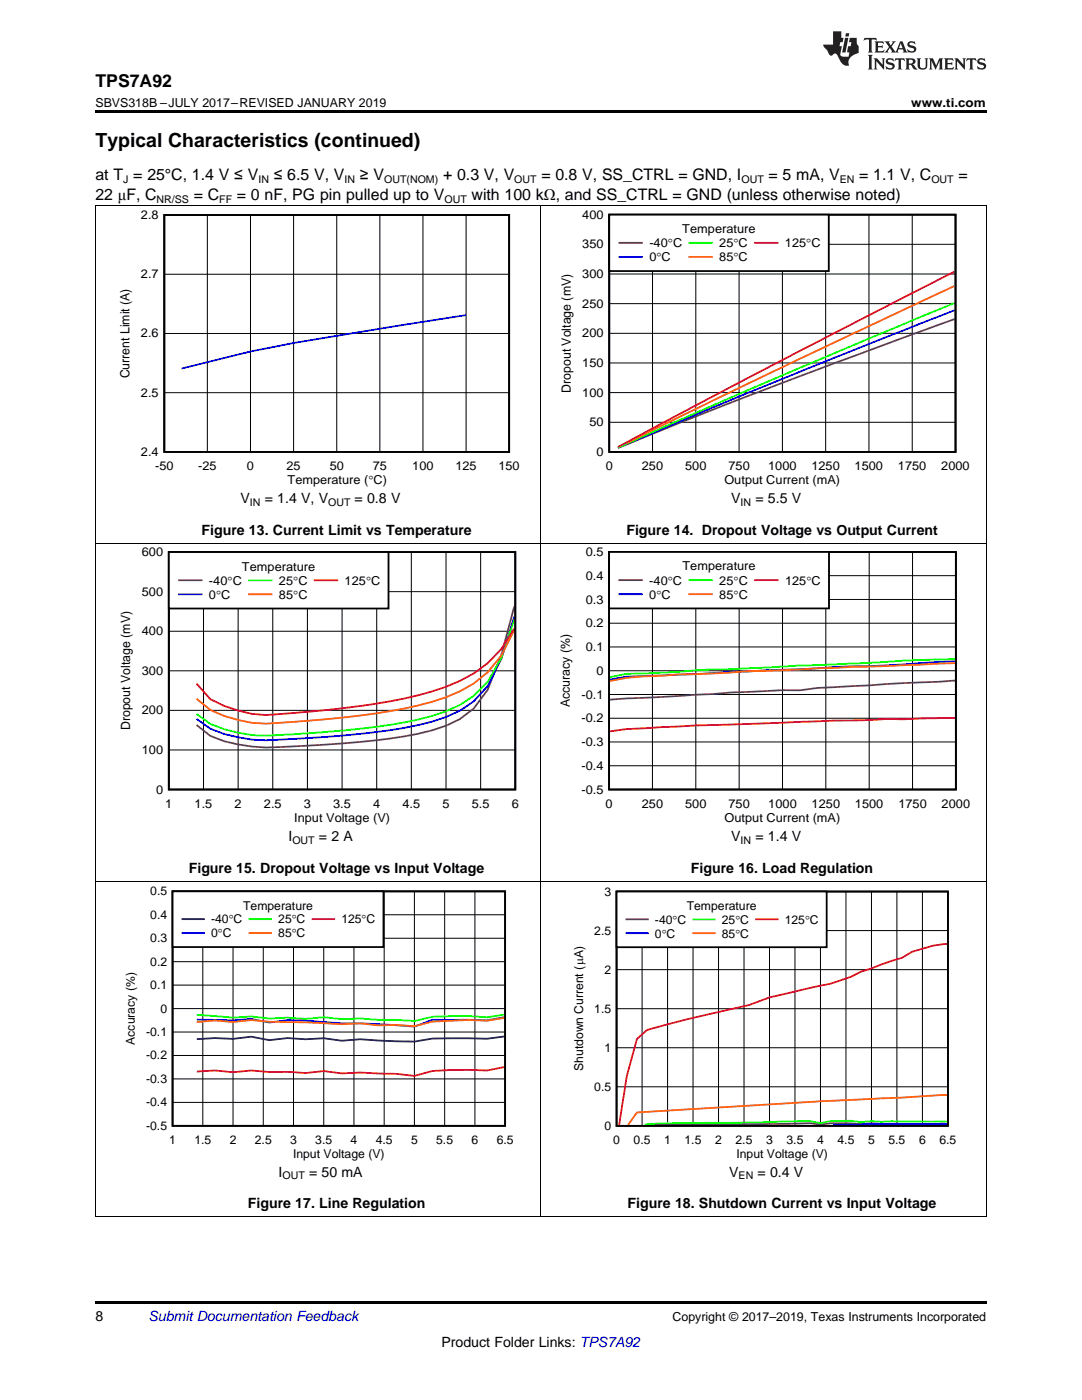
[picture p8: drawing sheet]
<svg xmlns="http://www.w3.org/2000/svg" width="216mm" height="279mm" viewBox="0 0 216 279" stroke-linecap="round" stroke-linejoin="round" font-family="sans-serif">
<defs><g id="words">
<text font-size="3.9" x="19" y="29.3">Typical Characteristics (continued)</text>
<text font-size="3.5" x="19" y="17.3">TPS7A92</text>
<g font-size="3.2">
<text x="19" y="36">at T = 25°C, 1.4 V ≤ V</text>
<text x="54.6" y="36">≤ 6.5 V, V</text>
<text x="71.8" y="36">≥ V</text>
<text x="88.4" y="36">+ 0.3 V, V</text>
<text x="108" y="36">= 0.8 V, SS_CTRL = GND, I</text>
<text x="153.4" y="36">= 5 mA, V</text>
<text x="171.4" y="36">= 1.1 V, C</text>
<text x="191.2" y="36">=</text>
<text x="19" y="39.9">22 μF, C</text>
<text x="38.7" y="39.9">= C</text>
<text x="47.3" y="39.9">= 0 nF, PG pin pulled up to V</text>
<text x="94.1" y="39.9">with 100 kΩ, and SS_CTRL = GND (unless otherwise noted)</text>
</g>
<g font-size="2.8">
<text x="48" y="100.4">V</text>
<text x="52.8" y="100.4">= 1.4 V, V</text>
<text x="70.8" y="100.4">= 0.8 V</text>
<text x="145.9" y="100.4">V</text>
<text x="150.7" y="100.4">= 5.5 V</text>
<text x="40.2" y="106.8">Figure 13. Current Limit vs Temperature</text>
<text x="125" y="106.8">Figure 14. Dropout Voltage vs Output Current</text>
<text x="57.6" y="167.8">I</text>
<text x="63.6" y="167.8">= 2 A</text>
<text x="145.9" y="167.8">V</text>
<text x="150.7" y="167.8">= 1.4 V</text>
<text x="37.7" y="174.1">Figure 15. Dropout Voltage vs Input Voltage</text>
<text x="137.9" y="174.1">Figure 16. Load Regulation</text>
<text x="55.6" y="234.8">I</text>
<text x="61.7" y="234.8">= 50 mA</text>
<text x="145.5" y="234.8">V</text>
<text x="151.2" y="234.8">= 0.4 V</text>
<text x="49.5" y="241.2">Figure 17. Line Regulation</text>
<text x="125.2" y="241.2">Figure 18. Shutdown Current vs Input Voltage</text>
<text x="19" y="263.6">8</text>
<text x="88.1" y="268.9">Product Folder Links: TPS7A92</text>
</g>
<text font-size="2.8" fill="#0000c8" x="29.6" y="263.6">Submit Documentation Feedback</text>
<g font-size="2.5">
<text x="19" y="21.4">SBVS318B –JULY 2017–REVISED JANUARY 2019</text>
<text x="181.8" y="21.4">www.ti.com</text>
<text x="28.1" y="43.7">2.8</text>
<text x="116.2" y="43.6">400</text>
<text x="136.1" y="46.5">Temperature</text>
<text x="116.2" y="49.6">350</text>
<text x="129.6" y="49.3">-40qC</text>
<text x="129.6" y="52.1">0qC</text>
<text x="143.5" y="49.3">25qC</text>
<text x="143.5" y="52.1">85qC</text>
<text x="156.6" y="49.3">125qC</text>
<text x="28.1" y="55.5">2.7</text>
<text x="116.2" y="55.5">300</text>
<text x="116.2" y="61.4">250</text>
<text x="28.1" y="67.4">2.6</text>
<text x="116.2" y="67.3">200</text>
<text x="25.8" y="75.5" transform="rotate(-90 25.8 75.5)">Current Limit (A)</text>
<text x="116.2" y="73.2">150</text>
<text x="28.1" y="79.2">2.5</text>
<text x="113.9" y="78.4" transform="rotate(-90 113.9 78.4)">Dropout Voltage (mV)</text>
<text x="116.2" y="79.2">100</text>
<text x="117.6" y="85.1">50</text>
<text x="28.1" y="91">2.4</text>
<text x="30.9" y="93.8">-50</text>
<text x="39.5" y="93.8">-25</text>
<text x="49.3" y="93.8">0</text>
<text x="57.2" y="93.8">25</text>
<text x="65.8" y="93.8">50</text>
<text x="74.4" y="93.8">75</text>
<text x="82.3" y="93.8">100</text>
<text x="90.9" y="93.8">125</text>
<text x="99.5" y="93.8">150</text>
<text x="119" y="91">0</text>
<text x="120.9" y="93.8">0</text>
<text x="128.1" y="93.8">250</text>
<text x="136.7" y="93.8">500</text>
<text x="145.4" y="93.8">750</text>
<text x="153.3" y="93.8">1000</text>
<text x="161.9" y="93.8">1250</text>
<text x="170.5" y="93.8">1500</text>
<text x="179.2" y="93.8">1750</text>
<text x="187.8" y="93.8">2000</text>
<text x="57.4" y="96.6">Temperature (qC)</text>
<text x="144.5" y="96.6">Output Current (mA)</text>
<text x="28.3" y="111">600</text>
<text x="48.3" y="113.9">Temperature</text>
<text x="116.9" y="111">0.5</text>
<text x="136.2" y="113.8">Temperature</text>
<text x="28.3" y="118.9">500</text>
<text x="41.7" y="116.7">-40qC</text>
<text x="41.7" y="119.5">0qC</text>
<text x="55.7" y="116.7">25qC</text>
<text x="55.7" y="119.5">85qC</text>
<text x="68.8" y="116.7">125qC</text>
<text x="116.9" y="115.7">0.4</text>
<text x="129.6" y="116.7">-40qC</text>
<text x="129.6" y="119.5">0qC</text>
<text x="143.5" y="116.7">25qC</text>
<text x="143.5" y="119.5">85qC</text>
<text x="156.7" y="116.7">125qC</text>
<text x="116.9" y="125.2">0.2</text>
<text x="116.9" y="120.4">0.3</text>
<text x="28.3" y="126.8">400</text>
<text x="116.9" y="129.9">0.1</text>
<text x="28.3" y="134.7">300</text>
<text x="119" y="134.7">0</text>
<text x="28.3" y="142.6">200</text>
<text x="113.7" y="141.2" transform="rotate(-90 113.7 141.2)">Accuracy (%)</text>
<text x="116" y="139.4">-0.1</text>
<text x="26" y="145.7" transform="rotate(-90 26 145.7)">Dropout Voltage (mV)</text>
<text x="116" y="148.9">-0.3</text>
<text x="116" y="144.1">-0.2</text>
<text x="28.3" y="150.5">100</text>
<text x="116" y="153.6">-0.4</text>
<text x="31.2" y="158.4">0</text>
<text x="33" y="161.2">1</text>
<text x="38.8" y="161.2">1.5</text>
<text x="46.8" y="161.2">2</text>
<text x="52.7" y="161.2">2.5</text>
<text x="60.6" y="161.2">3</text>
<text x="66.5" y="161.2">3.5</text>
<text x="74.5" y="161.2">4</text>
<text x="80.3" y="161.2">4.5</text>
<text x="88.3" y="161.2">5</text>
<text x="94.1" y="161.2">5.5</text>
<text x="102.1" y="161.2">6</text>
<text x="116" y="158.4">-0.5</text>
<text x="120.8" y="161.2">0</text>
<text x="128.1" y="161.2">250</text>
<text x="136.7" y="161.2">500</text>
<text x="145.4" y="161.2">750</text>
<text x="153.3" y="161.2">1000</text>
<text x="162" y="161.2">1250</text>
<text x="170.6" y="161.2">1500</text>
<text x="179.3" y="161.2">1750</text>
<text x="187.9" y="161.2">2000</text>
<text x="58.7" y="164">Input Voltage (V)</text>
<text x="144.6" y="164">Output Current (mA)</text>
<text x="134.2" y="263.6">Copyright © 2017–2019, Texas Instruments Incorporated</text>
</g>
<g font-size="2.4">
<text x="30" y="178.7">0.5</text>
<text x="120.6" y="178.7">3</text>
<text x="30" y="183.4">0.4</text>
<text x="42.1" y="184.3">-40q</text>
<text x="46.6" y="184.3">C</text>
<text x="48.5" y="181.5">Temperature</text>
<text x="55.5" y="184.3">25q</text>
<text x="59.2" y="184.3">C</text>
<text x="68.1" y="184.3">125qC</text>
<text x="130.7" y="184.3">-40qC</text>
<text x="137" y="181.6">Temperature</text>
<text x="144" y="184.3">25qC</text>
<text x="156.6" y="184.3">125qC</text>
<text x="30" y="188">0.3</text>
<text x="42.1" y="187.1">0qC</text>
<text x="55.5" y="187.1">85q</text>
<text x="59.2" y="187.1">C</text>
<text x="118.6" y="186.5">2.5</text>
<text x="130.7" y="187.1">0qC</text>
<text x="144" y="187.1">85qC</text>
<text x="30" y="197.4">0.1</text>
<text x="30" y="192.7">0.2</text>
<text x="120.6" y="194.3">2</text>
<text x="32" y="202.1">0</text>
<text x="118.6" y="202.1">1.5</text>
<text x="26.9" y="208.5" transform="rotate(-90 26.9 208.5)">Accuracy (%)</text>
<text x="29.2" y="206.8">-0.1</text>
<text x="120.6" y="209.9">1</text>
<text x="29.2" y="211.4">-0.2</text>
<text x="116.3" y="213.7" transform="rotate(-90 116.3 213.7)">Shutdown Current (PA)</text>
<text x="29.2" y="220.8">-0.4</text>
<text x="29.2" y="216.1">-0.3</text>
<text x="118.6" y="217.7">0.5</text>
<text x="29.2" y="225.5">-0.5</text>
<text x="120.6" y="225.5">0</text>
<text x="33.8" y="228.2">1</text>
<text x="38.8" y="228.2">1.5</text>
<text x="45.8" y="228.2">2</text>
<text x="50.8" y="228.2">2.5</text>
<text x="57.9" y="228.2">3</text>
<text x="58.5" y="231">Input Voltage (V)</text>
<text x="62.9" y="228.2">3.5</text>
<text x="70" y="228.2">4</text>
<text x="75" y="228.2">4.5</text>
<text x="82" y="228.2">5</text>
<text x="87" y="228.2">5.5</text>
<text x="94.1" y="228.2">6</text>
<text x="99.1" y="228.2">6.5</text>
<text x="122.4" y="228.3">0</text>
<text x="126.4" y="228.3">0.5</text>
<text x="132.5" y="228.3">1</text>
<text x="136.6" y="228.3">1.5</text>
<text x="142.7" y="228.3">2</text>
<text x="146.8" y="228.3">2.5</text>
<text x="146.9" y="231">Input Voltage (V)</text>
<text x="152.9" y="228.3">3</text>
<text x="156.9" y="228.3">3.5</text>
<text x="163" y="228.3">4</text>
<text x="167.1" y="228.3">4.5</text>
<text x="173.2" y="228.3">5</text>
<text x="177.3" y="228.3">5.5</text>
<text x="183.4" y="228.3">6</text>
<text x="187.5" y="228.3">6.5</text>
</g>
<g font-size="2.1">
<text x="24.6" y="36.6">J</text>
<text x="31.3" y="40.5">NR/SS</text>
<text x="43.7" y="40.5">FF</text>
<text x="51.6" y="36.6">IN</text>
<text x="68.8" y="36.6">IN</text>
<text x="76.7" y="36.6">OUT(NOM)</text>
<text x="88.7" y="40.5">OUT</text>
<text x="102.6" y="36.6">OUT</text>
<text x="148" y="36.6">OUT</text>
<text x="167.6" y="36.6">EN</text>
<text x="185.8" y="36.6">OUT</text>
<text x="49.9" y="101">IN</text>
<text x="65.5" y="101">OUT</text>
<text x="147.8" y="101">IN</text>
<text x="58.3" y="168.3">OUT</text>
<text x="147.8" y="168.3">IN</text>
<text x="56.4" y="235.4">OUT</text>
<text x="147.4" y="235.4">EN</text>
</g>
</g></defs>
<path d="M19 259.7h177.8v.5h-177.8z" fill="#000"/>
<path d="M19.1 175.9v67M107.9 175.9v67M196.8 175.9v67M19 242.9h177.8" fill="none" stroke="#000" stroke-width=".2"/>
<path d="M24.6 176.9h77.8v54.7h-77.8z" fill-rule="evenodd" fill="#fff"/>
<path d="M34.4 177.9h66.4v46.8h-66.4z" fill="none" stroke="#000" stroke-width=".35"/>
<g fill="none" stroke="#000" stroke-width=".2">
<path d="M40.5 177.9v46.8M46.5 177.9v46.8M52.5 177.9v46.8M58.6 177.9v46.8M64.6 177.9v46.8M70.6 177.9v46.8M76.7 177.9v46.8M82.7 177.9v46.8M88.7 177.9v46.8M94.8 177.9v46.8M34.4 196.6h66.4M34.4 191.9h66.4"/>
<path d="M34.4 187.2h66.4M34.4 182.6h66.4M34.4 215.3h66.4M34.4 210.6h66.4M34.4 206h66.4M34.4 201.3h66.4M34.4 220h66.4"/>
</g>
<path d="M100.6 206.9l-3.4 .4h-10.9l-3.6 .6-10.9-.5-3.6 .3-3.6-.5-3.6 .2-3.6-.2-3.7 .4-3.6-.7-3.6 .4-3.6-.1-3.6 .2" fill="none" stroke="#000080" stroke-width=".35"/>
<path d="M100.6 203l-3.4 .6-10.9-.1-3.6 1.4a157.3 157.3 0 0 0-14.5-.7l-7.2-.5-3.6-.1-3.7 .5-3.6-.8-3.6 .3-7.2-.1" fill="none" stroke="#00f" stroke-width=".35"/>
<path d="M100.6 202.5l-3.4 .5-3.6-.2-7.3 .1-3.6 .9-3.6-.3h-3.6l-3.7-.2-3.6 .1-3.6-.4-3.6 .3-3.6-.2-3.7 .2-3.6-.4-3.6 .2-7.2-.6" fill="none" stroke="#0f0" stroke-width=".35"/>
<path d="M100.6 203.1l-3.4 .6-3.6-.1-7.3 .3-3.6 .9-3.6-.3-3.6 .1-3.7-.4-3.6 .2-7.2-.4-7.3-.1-3.6-.3-3.6 .4-3.6-.4-3.6 .4" fill="none" stroke="#f60" stroke-width=".35"/>
<path d="M100.6 213l-3.4 .6-3.6-.1-7.3 .2-3.6 1-3.6-.4-7.3-.3-3.6 .2-3.6-.4-3.6 .3-3.6-.2h-3.7l-3.6-.3-3.6 .4-3.6-.4-3.6 .3" fill="none" stroke="#f00" stroke-width=".35"/>
<path d="M34.4 177.9h42.1v11.1h-42.1z" fill-rule="evenodd" fill="#fff"/>
<path d="M34.4 177.9h42.1v11.1h-42.1z" fill="none" stroke="#000" stroke-width=".35"/>
<path d="M36.4 183.4h4.3" fill="none" stroke="#000080" stroke-width=".35"/>
<path d="M36.4 186.2h4.3" fill="none" stroke="#00f" stroke-width=".35"/>
<path d="M49.8 183.4h4.3" fill="none" stroke="#0f0" stroke-width=".35"/>
<path d="M49.8 186.2h4.3" fill="none" stroke="#f60" stroke-width=".35"/>
<path d="M62.4 183.4h4.3" fill="none" stroke="#f00" stroke-width=".35"/>
<path d="M114 176.9h76.8v54.7h-76.8z" fill-rule="evenodd" fill="#fff"/>
<path d="M123 177.9h66.1v46.8h-66.1z" fill="none" stroke="#000" stroke-width=".35"/>
<g fill="none" stroke="#000" stroke-width=".2">
<path d="M128.1 177.9v46.8M133.2 177.9v46.8M138.3 177.9v46.8M143.4 177.9v46.8M148.5 177.9v46.8M153.5 177.9v46.8M158.6 177.9v46.8M163.7 177.9v46.8M168.8 177.9v46.8M173.9 177.9v46.8M179 177.9v46.8M184.1 177.9v46.8"/>
<path d="M123 193.5h66.1M123 185.7h66.1M123 216.9h66.1M123 209.1h66.1M123 201.3h66.1"/>
</g>
<path d="M189 224.3l-.9-.1-2 .2-12.2-.2-2 .1-6.2-.1-2 .3-2-.3-31.1 .3" fill="none" stroke="#800080" stroke-width=".35"/>
<path d="M189 224.4l-22.8 .1" fill="none" stroke="#00f" stroke-width=".35"/>
<path d="M189 223.9l-11-.1-2.1 .1-2-.2-2 .3-2.1-.3h-4.1l-2 .4-2-.3h-4.1l-8.1 .2-16.3 .2-4.1 .1-.5 .2" fill="none" stroke="#0f0" stroke-width=".35"/>
<path d="M189 218.5l-25.3 1.3-36.6 2.2-1.8 2.5" fill="none" stroke="#f60" stroke-width=".35"/>
<path d="M189 188.4l-2.9 .4-4.1 1.1-2 1.2-8.1 2.8a30.3 30.3 0 0 1-10.2 3.2l-8.2 2-4 1.5-12.2 2.8-8.2 2.1-2 1.8-2 7.5-1.6 9.7" fill="none" stroke="#f00" stroke-width=".35"/>
<path d="M123 177.9h42v11.1h-42z" fill-rule="evenodd" fill="#fff"/>
<path d="M123 177.9h42v11.1h-42z" fill="none" stroke="#000" stroke-width=".35"/>
<path d="M125 183.5h4.3" fill="none" stroke="#800080" stroke-width=".35"/>
<path d="M125 186.2h4.3" fill="none" stroke="#00f" stroke-width=".35"/>
<path d="M138.3 183.5h4.3" fill="none" stroke="#0f0" stroke-width=".35"/>
<path d="M138.3 186.2h4.3" fill="none" stroke="#f60" stroke-width=".35"/>
<path d="M150.9 183.5h4.3" fill="none" stroke="#f00" stroke-width=".35"/>
<g fill="none" stroke="#000" stroke-width=".2">
<path d="M19.1 108.5v67.4M33.7 118.1h69.1M40.6 110.2v47.4M47.5 110.2v47.4M54.4 110.2v47.4M61.3 110.2v47.4M68.3 110.2v47.4M75.2 110.2v47.4M82.1 110.2v47.4M89 110.2v47.4M95.9 110.2v47.4M107.9 108.5v67.4"/>
<path d="M196.8 108.5v67.4M33.7 133.9h69.1M33.7 126h69.1M33.7 149.7h69.1M33.7 141.8h69.1M19 175.8h177.8"/>
</g>
<path d="M33.7 110.2h69.1v47.4h-69.1z" fill="none" stroke="#000" stroke-width=".36"/>
<path d="M102.6 121l-2.5 9.7-2.8 7-2.8 3.7-2.7 2.1a38 38 0 0 1-13.9 3.9 269.4 269.4 0 0 1-24.9 1.8 30.6 30.6 0 0 1-11-2.3l-2.8-2.2" fill="none" stroke="#800080" stroke-width=".36"/>
<path d="M102.6 123l-2.5 8.4-2.8 5.5a19 19 0 0 1-11.1 7.1 130.3 130.3 0 0 1-24.9 3.3 95.1 95.1 0 0 1-11 .3l-5.5-1.1-2.8-1.1-2.8-1.9" fill="none" stroke="#00f" stroke-width=".36"/>
<path d="M102.6 123.7l-2.5 7.6-2.8 4.8a20.8 20.8 0 0 1-11.1 6.8 128.6 128.6 0 0 1-24.9 3.5l-5.5 .3a26.7 26.7 0 0 1-13.8-2.2l-2.8-2" fill="none" stroke="#0f0" stroke-width=".36"/>
<path d="M102.6 125.7l-2.5 5.1a21.3 21.3 0 0 1-11.1 8.3 103.3 103.3 0 0 1-24.9 4.5l-8.3 .7a23.7 23.7 0 0 1-13.8-2.6l-2.8-2.2" fill="none" stroke="#f60" stroke-width=".36"/>
<path d="M102.6 125.4a22.8 22.8 0 0 1-13.6 11.7 99.2 99.2 0 0 1-22.1 4.4l-11.1 1a20.7 20.7 0 0 1-11-1.6l-2.8-1.4-2.8-3.1" fill="none" stroke="#f00" stroke-width=".36"/>
<path d="M33.7 110.2h43.8v11.2h-43.8z" fill-rule="evenodd" fill="#fff"/>
<path d="M33.7 110.2h43.8v11.2h-43.8zM121.5 110.2h69.2v47.4h-69.2z" fill="none" stroke="#000" stroke-width=".36"/>
<path d="M35.7 115.8h4.5M190.5 135.8l-27.4 1.5-3.5 .5-3.5-.1-10.3 .5-3.5 .3-20.6 1.1" fill="none" stroke="#800080" stroke-width=".36"/>
<path d="M35.7 118.6h4.5M190.5 132l-13.6 .8-10.4 .3-6.9 .5-13.8 .5-7 .4-13.8 .6-3.3 .5" fill="none" stroke="#00f" stroke-width=".36"/>
<path d="M49.7 115.8h4.5M190.5 131.5l-10.2 .3-6.9 .5-13.8 .5-13.8 .8h-3.5l-6.9 .5-10.4 .4-3.3 .6" fill="none" stroke="#0f0" stroke-width=".36"/>
<path d="M49.7 118.6h4.5M190.5 132.3l-41.3 1.6-6.9 .5-6.9 .2-10.4 .7-3.3 .6" fill="none" stroke="#f60" stroke-width=".36"/>
<path d="M62.8 115.8h4.5M190.5 143.3a2058.7 2058.7 0 0 0-65.5 2.2l-3.3 .5" fill="none" stroke="#f00" stroke-width=".36"/>
<g fill="none" stroke="#000" stroke-width=".2">
<path d="M121.5 119.6h69.2M121.5 114.9h69.2M130.2 110.2v47.4M138.8 110.2v47.4M147.5 110.2v47.4M156.1 110.2v47.4M164.8 110.2v47.4M173.4 110.2v47.4M182.1 110.2v47.4M121.5 138.6h69.2M121.5 133.9h69.2M121.5 129.1h69.2"/>
<path d="M121.5 124.4h69.2M121.5 152.8h69.2M121.5 148.1h69.2M121.5 143.3h69.2"/>
</g>
<path d="M121.5 110.2h43.9v11.2h-43.9z" fill-rule="evenodd" fill="#fff"/>
<path d="M32.8 42.9h68.8v47.3h-68.8zM121.6 42.8h69.1v47.4h-69.1zM121.5 110.2h43.9v11.2h-43.9z" fill="none" stroke="#000" stroke-width=".36"/>
<path d="M190.5 63.7a1587.8 1587.8 0 0 0-67.2 25.7M123.6 115.8h4.5" fill="none" stroke="#800080" stroke-width=".36"/>
<path d="M93 62.9l-34.4 5.6-8.6 1.7-13.8 3.4M190.5 61.9a1978.3 1978.3 0 0 0-65.5 26.8M123.6 118.6h4.5" fill="none" stroke="#00f" stroke-width=".36"/>
<path d="M190.5 60.5a2249 2249 0 0 0-67.2 28.9M137.6 115.8h4.4" fill="none" stroke="#0f0" stroke-width=".36"/>
<path d="M190.5 57.1l-3.3 1.5a2959.6 2959.6 0 0 0-62.2 29.8M137.6 118.6h4.4" fill="none" stroke="#f60" stroke-width=".36"/>
<path d="M190.5 54.2l-13.7 7a2719.9 2719.9 0 0 0-53.5 28M150.7 115.8h4.5" fill="none" stroke="#f00" stroke-width=".36"/>
<g fill="none" stroke="#000" stroke-width=".2">
<path d="M19.1 41.1v67.4M32.8 54.7h68.8M41.4 42.9v47.3M50 42.9v47.3M58.6 42.9v47.3M67.2 42.9v47.3M75.8 42.9v47.3M84.4 42.9v47.3M93 42.9v47.3M107.9 41.1v67.4M121.6 54.7h69.1M121.6 48.8h69.1"/>
<path d="M130.2 42.8v47.4M138.8 42.8v47.4M147.5 42.8v47.4M156.1 42.8v47.4M164.8 42.8v47.4M173.4 42.8v47.4M182 42.8v47.4M196.8 41.1v67.4M32.8 78.4h68.8M32.8 66.6h68.8M121.6 78.4h69.1M121.6 66.5h69.1"/>
<path d="M121.6 72.4h69.1M121.6 60.6h69.1M121.6 84.3h69.1M19 108.5h177.8"/>
</g>
<path d="M121.6 42.8h43.8v11.3h-43.8z" fill-rule="evenodd" fill="#fff"/>
<path d="M121.6 42.8h43.8v11.3h-43.8z" fill="none" stroke="#000" stroke-width=".36"/>
<path d="M123.6 48.5h4.5" fill="none" stroke="#800080" stroke-width=".36"/>
<path d="M123.6 51.3h4.5" fill="none" stroke="#00f" stroke-width=".36"/>
<path d="M137.6 48.5h4.4" fill="none" stroke="#0f0" stroke-width=".36"/>
<path d="M137.6 51.3h4.4" fill="none" stroke="#f60" stroke-width=".36"/>
<path d="M150.7 48.5h4.4" fill="none" stroke="#f00" stroke-width=".36"/>
<path d="M19 41.1h177.8" fill="none" stroke="#000" stroke-width=".2"/>
<path d="M19 22h177.8v.5h-177.8z" fill="#000"/>
<g fill="#231f20">
<path d="M172.5 7.6l-.1 .5 .4-.2h.6v.1v2.1l-.2 .4h.9l-.2-.4v-2.1l.1-.1h.5l.5 .2-.2-.5zM174.5 8.3l.2 .3v1.5l-.2 .4h1.8l.2-.6a1.04 1.04 0 0 1-1.3 .2v-.7h.6l.3 .2v-.6l-.3 .2h-.6v-.6l.8-.1 .4 .3-.2-.5zM176.5 8.3l.9 1.1-.9 1.1h.8l-.2-.2 .4-.7 .5 .7-.2 .2h1.5l-.2-.2 .2-.4h.9l.1 .4-.2 .2h1l-.3-.3-.7-1.9h-.5l-.9 2-.8-1 .9-1h-.8l.1 .3-.4 .5-.3-.6 .1-.2zM179.7 8.6l.4 1h-.7zM181.3 8.4a.63 .63 0 0 0-.2 .7 .63 .63 0 0 0 .6 .4l.6 .2 .1 .2a.75 .75 0 0 1-.7 .4 .75 .75 0 0 1-.6-.5l.1 .7 .1-.1a1.11 1.11 0 0 0 1.5-.6 1.13 1.13 0 0 0-1.2-.8l-.1-.4a1.04 1.04 0 0 1 1.2 .2l-.2-.5-.2 .1-.4-.2zM173.2 10.9l.2 .4v2.2l-.2 .4h1l-.3-.4v-2.2l.3-.4zM174.3 11.6l.3 .4v1.5l-.3 .4h.8l-.2-.4v-1.3l1.5 1.7v-1.9l.2-.4h-.7l.2 .4v.9l-1.1-1.3zM177 11.8a.62 .62 0 0 0-.2 .7 .62 .62 0 0 0 .6 .4l.6 .1 .1 .3a.76 .76 0 0 1-.7 .3 .76 .76 0 0 1-.7-.4l.2 .7 .1-.1a1.11 1.11 0 0 0 1.5-.6 1.13 1.13 0 0 0-1.2-.8l-.1-.4a1.04 1.04 0 0 1 1.2 .2l-.2-.6-.2 .1-.5-.1zM178.7 11.6l-.2 .6a.61 .61 0 0 1 .8-.3v1.6l-.2 .4h.9l-.2-.4v-1.6a.63 .63 0 0 1 .7 .3l-.1-.6zM180.6 11.6l.3 .4v1.5l-.3 .4h1l-.2-.2-.1-.8 .6 .2a.76 .76 0 0 0 1.2 .7l-1-1a.58 .58 0 0 0 .6-.5 .58 .58 0 0 0-.5-.6zM181.4 11.9h.1a.45 .45 0 0 1 .5 .1 .45 .45 0 0 1 .1 .5l-.8 .2zM182.9 11.6l.2 .2a2.17 2.17 0 0 0 .3 1.9 .99 .99 0 0 0 1.6-.6v-1.1l.2-.4h-.7l.2 .2a1.92 1.92 0 0 1-.2 1.8 .6 .6 0 0 1-.9-.5v-1.1l.2-.4zM185.4 11.6l.2 .4v1.5l-.2 .4h.7l-.2-.4v-1.4l.8 1.8 .8-1.8v1.4l-.2 .4h.9l-.2-.4v-1.5l.2-.4h-.8l-.6 1.5-.6-1.5zM188.4 11.6l.2 .4v1.5l-.2 .4h1.8l.1-.6a1.04 1.04 0 0 1-1.2 .1v-.6h.5l.4 .2v-.6l-.4 .2h-.5v-.7h.8l.3 .3-.1-.6zM190.5 11.6l.2 .4v1.5l-.2 .4h.7l-.2-.4v-1.3l1.5 1.7v-1.9l.2-.4h-.7l.2 .4v.9l-1.1-1.3zM192.9 11.6l-.1 .6a.61 .61 0 0 1 .7-.3l.1 1.6-.3 .4h1l-.3-.4 .1-1.6a.63 .63 0 0 1 .7 .3l-.1-.6zM195.2 11.8a.62 .62 0 0 0-.2 .7 .62 .62 0 0 0 .6 .4l.6 .1 .1 .3a.76 .76 0 0 1-.7 .3 .76 .76 0 0 1-.6-.4l.1 .7 .1-.1a1.11 1.11 0 0 0 1.6-.6 1.13 1.13 0 0 0-1.3-.8l-.1-.4a1.04 1.04 0 0 1 1.2 .2l-.1-.6-.2 .1-.5-.1z"/>
<path d="M166.2 6.3v2.6h-1.9v.4l.8 .9a.91 .91 0 0 0 1 .8 .56 .56 0 0 1 .5-.3 .56 .56 0 0 1 .5 .3l.4 .8a1.53 1.53 0 0 0 1.9 1.2 1.54 1.54 0 0 1 1-2.1l.9-.3v-1.4a1.52 1.52 0 0 1-.4-1.6h-1.3l-.2 .8h.5l-.2 .8h-.5l-.1 1v.2l.4 .1-.2 .8a1.93 1.93 0 0 1-1.6-.3l.3-1.8h-.5l.2-.8h.4l.2-.8h-.4v-1.3zM168.6 7.6l-.6 2.9h.7l.6-2.9zM168.8 6.6l-.1 .7h.6l.2-.7z"/>
</g>
<use href="#words"/>
</svg>
